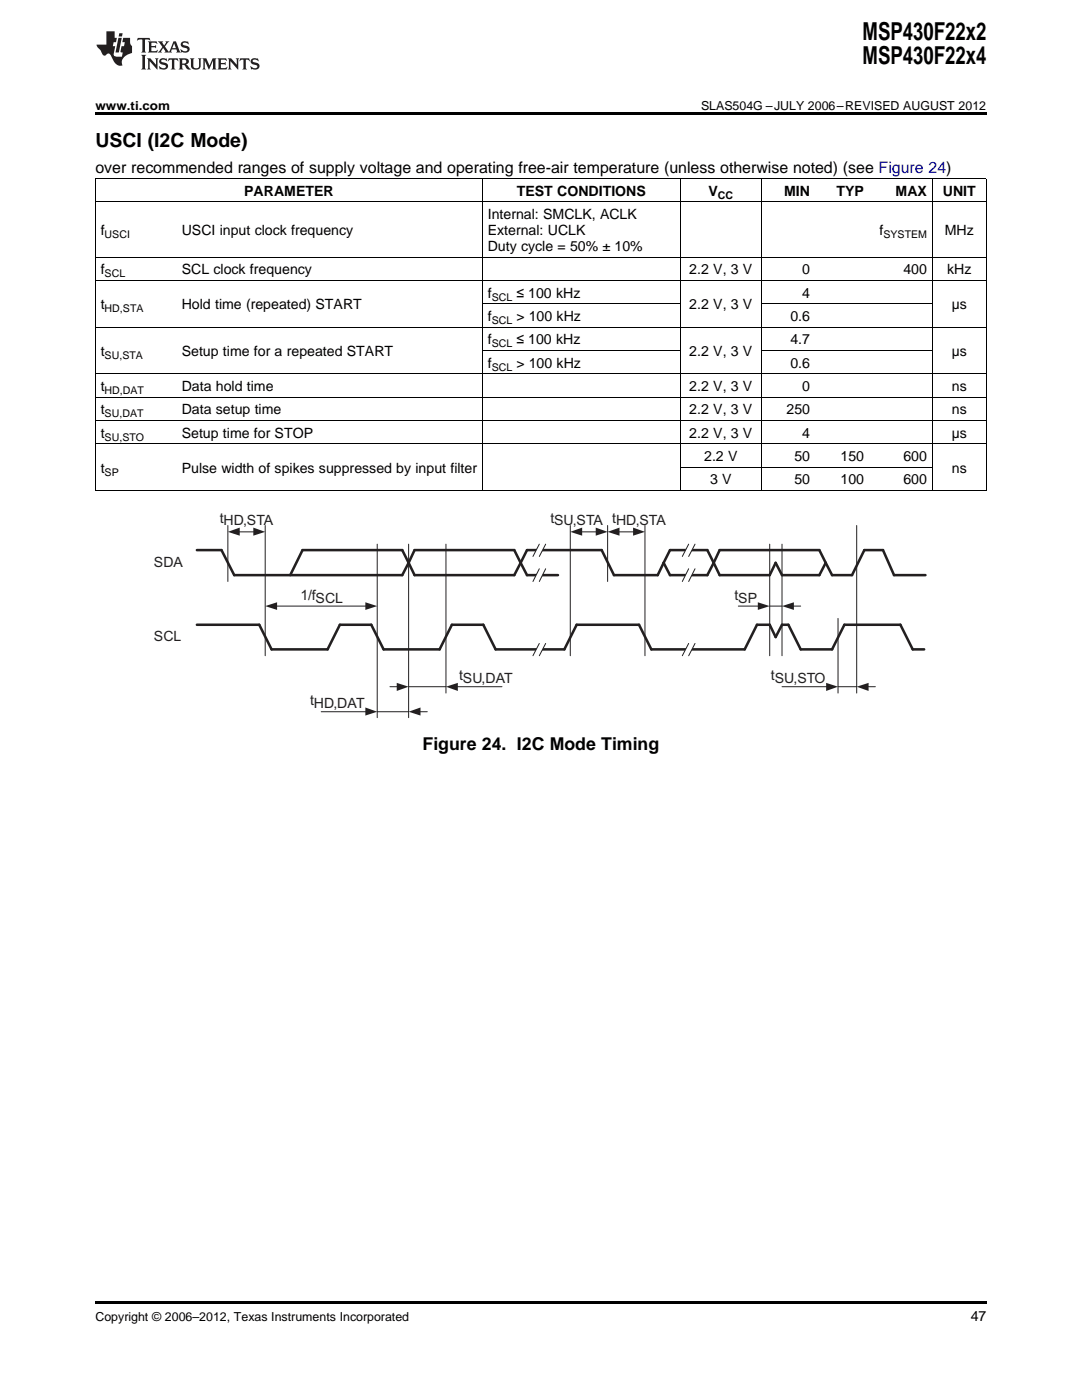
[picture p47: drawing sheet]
<svg xmlns="http://www.w3.org/2000/svg" width="216mm" height="279mm" viewBox="0 0 216 279" stroke-linecap="round" stroke-linejoin="round" font-family="sans-serif">
<defs><g id="words">
<g font-size="4.9">
<text x="172.1" y="7.9">MSP430F22x2</text>
<text x="172.1" y="12.8">MSP430F22x4</text>
</g>
<text font-size="3.9" x="19" y="29.3">USCI (I2C Mode)</text>
<text font-size="3.5" x="84.3" y="149.6">Figure 24. I2C Mode Timing</text>
<text font-size="3.2" x="19" y="34.4">over recommended ranges of supply voltage and operating free-air temperature (unless otherwise noted) (see Figure 24)</text>
<g font-size="2.8">
<text x="48.7" y="39.1">PARAMETER</text>
<text x="103.1" y="39.1">TEST CONDITIONS</text>
<text x="141.4" y="39.1">V</text>
<text x="156.5" y="39.1">MIN</text>
<text x="166.9" y="39.1">TYP</text>
<text x="178.7" y="39.1">MAX</text>
<text x="188.1" y="39.1">UNIT</text>
<text x="20.1" y="46.9">f</text>
<text x="36.3" y="46.9">USCI input clock frequency</text>
<text x="97.3" y="43.7">Internal: SMCLK, ACLK</text>
<text x="97.3" y="46.9">External: UCLK</text>
<text x="175.5" y="46.9">f</text>
<text x="188.5" y="46.9">MHz</text>
<text x="97.3" y="50.1">Duty cycle = 50% ± 10%</text>
<text x="20.1" y="54.8">f</text>
<text x="36.3" y="54.8">SCL clock frequency</text>
<text x="97.3" y="59.4">f</text>
<text x="103" y="59.4">≤ 100 kHz</text>
<text x="137.5" y="54.8">2.2 V, 3 V</text>
<text x="160.1" y="54.8">0</text>
<text x="160.1" y="59.4">4</text>
<text x="180.3" y="54.8">400</text>
<text x="189" y="54.8">kHz</text>
<text x="20.1" y="61.7">t</text>
<text x="36.3" y="61.7">Hold time (repeated) START</text>
<text x="97.3" y="64.1">f</text>
<text x="103" y="64.1">&gt; 100 kHz</text>
<text x="137.5" y="61.7">2.2 V, 3 V</text>
<text x="157.7" y="64.1">0.6</text>
<text x="189.9" y="61.7">µs</text>
<text x="20.1" y="71">t</text>
<text x="36.3" y="71">Setup time for a repeated START</text>
<text x="97.3" y="68.7">f</text>
<text x="103" y="68.7">≤ 100 kHz</text>
<text x="137.5" y="71">2.2 V, 3 V</text>
<text x="157.7" y="68.7">4.7</text>
<text x="189.9" y="71">µs</text>
<text x="97.3" y="73.4">f</text>
<text x="103" y="73.4">&gt; 100 kHz</text>
<text x="157.7" y="73.4">0.6</text>
<text x="20.1" y="78">t</text>
<text x="20.1" y="82.7">t</text>
<text x="36.3" y="78">Data hold time</text>
<text x="36.3" y="82.7">Data setup time</text>
<text x="137.5" y="78">2.2 V, 3 V</text>
<text x="137.5" y="82.7">2.2 V, 3 V</text>
<text x="157" y="82.7">250</text>
<text x="160.1" y="78">0</text>
<text x="189.9" y="78">ns</text>
<text x="189.9" y="82.7">ns</text>
<text x="20.1" y="87.3">t</text>
<text x="36.3" y="87.3">Setup time for STOP</text>
<text x="137.5" y="87.3">2.2 V, 3 V</text>
<text x="160.1" y="87.3">4</text>
<text x="189.9" y="87.3">µs</text>
<text x="20.1" y="94.3">t</text>
<text x="36.3" y="94.3">Pulse width of spikes suppressed by input filter</text>
<text x="140.5" y="92">2.2 V</text>
<text x="158.5" y="92">50</text>
<text x="167.7" y="92">150</text>
<text x="180.3" y="92">600</text>
<text x="189.9" y="94.3">ns</text>
<text x="141.7" y="96.7">3 V</text>
<text x="158.5" y="96.7">50</text>
<text x="167.7" y="96.7">100</text>
<text x="180.3" y="96.7">600</text>
<text x="193.7" y="263.6">47</text>
</g>
<g font-size="2.8" fill="#231f20">
<text x="43.9" y="104.3">tHD,STA</text>
<text x="109.8" y="104.3">tSU,STA tHD,STA</text>
<text x="30.7" y="113.1">SDA</text>
<text x="59.9" y="119.7">1/fSCL</text>
<text x="146.6" y="119.7">tSP</text>
<text x="30.7" y="128">SCL</text>
<text x="91.6" y="135.8">tSU,DAT</text>
<text x="153.8" y="135.8">tSU,STO</text>
<text x="61.9" y="140.8">tHD,DAT</text>
</g>
<g font-size="2.5">
<text x="19" y="21.9">www.ti.com</text>
<text x="139.9" y="21.9">SLAS504G –JULY 2006–REVISED AUGUST 2012</text>
<text x="19" y="263.6">Copyright © 2006–2012, Texas Instruments Incorporated</text>
</g>
<g font-size="2.1">
<text x="143.3" y="39.7">CC</text>
<text x="20.9" y="47.5">USCI</text>
<text x="176.3" y="47.5">SYSTEM</text>
<text x="20.9" y="55.3">SCL</text>
<text x="98.1" y="60">SCL</text>
<text x="20.9" y="62.3">HD,STA</text>
<text x="98.1" y="64.6">SCL</text>
<text x="20.9" y="71.6">SU,STA</text>
<text x="98.1" y="69.3">SCL</text>
<text x="98.1" y="73.9">SCL</text>
<text x="20.9" y="78.6">HD,DAT</text>
<text x="20.9" y="83.3">SU,DAT</text>
<text x="20.9" y="87.9">SU,STO</text>
<text x="20.9" y="94.9">SP</text>
</g>
</g></defs>
<path d="M39.3 109.8h4.9l2.5 5h33.6l1.2-2.5M39.3 124.7h12.4l2.5 4.9h11.2l2.4-4.9h6.3l2.4 4.9h11.2l2.5-4.9h6.2l2.5 4.9h13.7l2.5-4.9h12.4" fill="none" stroke="#231f20" stroke-width=".51"/>
<path d="M45.5 104.9v11.1M47.7 106.1h3M52.9 104.9v26" fill="none" stroke="#231f20" stroke-width=".2"/>
<g fill="#231f20">
<path d="M50.5 105.3l2.4 .8-2.4 .8z"/>
<path d="M45.5 106.1l2.3-.8v1.6z"/>
</g>
<path d="M75.3 108.6v34.6M55.1 121h18" fill="none" stroke="#231f20" stroke-width=".2"/>
<g fill="#231f20">
<path d="M72.9 120.2l2.4 .8-2.4 .7z"/>
<path d="M52.9 121l2.4-.8v1.5z"/>
</g>
<path d="M81.5 108.6v34.6M83.7 142h1.6" fill="none" stroke="#231f20" stroke-width=".2"/>
<path d="M81.5 142l2.4-.8v1.6z" fill="#231f20"/>
<path d="M64.1 142h9" fill="none" stroke="#231f20" stroke-width=".2"/>
<path d="M72.9 141.2l2.4 .8-2.4 .8z" fill="#231f20"/>
<path d="M91.1 137h9.1M75.3 142h6.2" fill="none" stroke="#231f20" stroke-width=".2"/>
<path d="M89 137l2.4-.7v1.6z" fill="#231f20"/>
<path d="M77.8 137h1.5" fill="none" stroke="#231f20" stroke-width=".2"/>
<path d="M79.2 136.3l2.3 .7-2.3 .9z" fill="#231f20"/>
<path d="M81.5 137h7.5" fill="none" stroke="#231f20" stroke-width=".2"/>
<path d="M81.5 112.3l-1.2-2.5h-19.9l-2.5 5M103.9 112.3l1.3-2.5h14.9l2.4 5" fill="none" stroke="#231f20" stroke-width=".51"/>
<path d="M82.7 109.8h19.9l1.3 2.5-1.3 2.5h-19.9l-1.2-2.5z" fill-rule="evenodd" fill="#fff"/>
<path d="M82.7 109.8h19.9l1.3 2.5-1.3 2.5h-19.9l-1.2-2.5z" fill="none" stroke="#231f20" stroke-width=".51"/>
<path d="M133.7 109.8h7.4l1.3 2.5-1.3 2.5h-7.4l-1.3-2.5z" fill-rule="evenodd" fill="#fff"/>
<path d="M133.7 109.8h7.4l1.3 2.5-1.3 2.5h-7.4l-1.3-2.5zM166 129.6l2.5-4.9h11.2l2.4 4.9h2.3" fill="none" stroke="#231f20" stroke-width=".51"/>
<path d="M107.6 108.6h1.3l-1.3 2.5h-1.3z" fill-rule="evenodd" fill="#fff"/>
<path d="M107.6 108.6l-1.3 2.5M108.9 108.6l-1.3 2.5" fill="none" stroke="#231f20" stroke-width=".2"/>
<path d="M107.6 128.4h1.3l-1.3 2.5h-1.3z" fill-rule="evenodd" fill="#fff"/>
<path d="M113.8 104.9v26M116 106.1h3M121.2 104.9v11.1M107.6 128.4l-1.3 2.5M108.9 128.4l-1.3 2.5" fill="none" stroke="#231f20" stroke-width=".2"/>
<path d="M127.5 124.7l2.5 4.9h18.6l2.4-4.9h2.6l1.2 2.4 1.2-2.4h1.3" fill="none" stroke="#231f20" stroke-width=".51"/>
<g fill="#231f20">
<path d="M118.9 105.3l2.3 .8-2.3 .8z"/>
<path d="M113.8 106.1l2.4-.8v1.6z"/>
</g>
<path d="M123.4 106.1h3.1M128.7 104.9v26" fill="none" stroke="#231f20" stroke-width=".2"/>
<g fill="#231f20">
<path d="M126.3 105.3l2.4 .8-2.4 .8z"/>
<path d="M121.2 106.1l2.4-.8v1.6z"/>
</g>
<path d="M103.9 112.3l1.3 2.5h6.1M132.4 112.3l-1.2 2.5h-8.7" fill="none" stroke="#231f20" stroke-width=".51"/>
<path d="M107.6 113.5h1.3l-1.3 2.5h-1.3z" fill-rule="evenodd" fill="#fff"/>
<path d="M107.6 113.5l-1.3 2.5M108.9 113.5l-1.3 2.5" fill="none" stroke="#231f20" stroke-width=".2"/>
<path d="M137.4 108.6h1.3l-1.3 2.5h-1.3z" fill-rule="evenodd" fill="#fff"/>
<path d="M137.4 108.6l-1.3 2.5M138.7 108.6l-1.3 2.5" fill="none" stroke="#231f20" stroke-width=".2"/>
<path d="M137.4 128.4h1.3l-1.3 2.5h-1.3z" fill-rule="evenodd" fill="#fff"/>
<path d="M137.4 128.4l-1.3 2.5M138.7 128.4l-1.3 2.5" fill="none" stroke="#231f20" stroke-width=".2"/>
<path d="M137.4 113.5h1.3l-1.3 2.5h-1.3z" fill-rule="evenodd" fill="#fff"/>
<path d="M137.4 113.5l-1.3 2.5M138.7 113.5l-1.3 2.5" fill="none" stroke="#231f20" stroke-width=".2"/>
<path d="M157.3 124.7l2.5 4.9h6.2" fill="none" stroke="#231f20" stroke-width=".51"/>
<path d="M143.6 109.8h19.9l1.3 2.5-1.3 2.5h-7.5l-1.2-2.5-1.2 2.5h-10l-1.2-2.5z" fill-rule="evenodd" fill="#fff"/>
<path d="M143.6 109.8h19.9l1.3 2.5-1.3 2.5h-7.5l-1.2-2.5-1.2 2.5h-10l-1.2-2.5zM164.8 112.3l1.2 2.5h4l2.5-5h3.7l2.2 5h6.3" fill="none" stroke="#231f20" stroke-width=".51"/>
<path d="M170.9 104.9v33.4M167.2 123.4v14.9M173.1 137h1.6" fill="none" stroke="#231f20" stroke-width=".2"/>
<path d="M170.9 137l2.4-.7v1.6z" fill="#231f20"/>
<path d="M156 137h9.1" fill="none" stroke="#231f20" stroke-width=".2"/>
<path d="M164.8 136.3l2.4 .7-2.4 .9z" fill="#231f20"/>
<path d="M153.6 108.6v22.3M156 108.6v22.3M158.2 121h1.6M167.2 137h3.7" fill="none" stroke="#231f20" stroke-width=".2"/>
<path d="M156 121l2.4-.8v1.5z" fill="#231f20"/>
<path d="M147.3 121h4.1" fill="none" stroke="#231f20" stroke-width=".2"/>
<path d="M151.2 120.2l2.4 .8-2.4 .7z" fill="#231f20"/>
<path d="M89 108.6v29.7M153.6 121h2.4" fill="none" stroke="#231f20" stroke-width=".2"/>
<g fill="#231f20">
<path d="M27.5 7.6l-.1 .5 .4-.2h.6v.1v2.1l-.2 .4h1l-.3-.4v-2.1l.1-.1h.5l.5 .2-.2-.5zM29.5 8.3l.2 .3v1.5l-.2 .4h1.8l.2-.6a1.04 1.04 0 0 1-1.3 .2v-.7h.6l.3 .2v-.6l-.3 .2h-.6v-.6l.8-.1 .4 .3-.2-.5zM31.5 8.3l.9 1.1-.9 1.1h.8l-.2-.2 .5-.7 .4 .7-.2 .2h1.5l-.1-.2 .1-.4h.9l.1 .4-.2 .2h1l-.3-.3-.7-1.9h-.5l-.9 2-.8-1 .9-1h-.8l.1 .3-.3 .5-.4-.6 .2-.2zM34.7 8.6l.4 1h-.7zM36.3 8.4a.63 .63 0 0 0-.2 .7 .63 .63 0 0 0 .6 .4l.6 .2 .1 .2a.75 .75 0 0 1-.7 .4 .75 .75 0 0 1-.6-.5l.1 .7 .1-.1a1.11 1.11 0 0 0 1.5-.6 1.13 1.13 0 0 0-1.2-.8l-.1-.4a1.04 1.04 0 0 1 1.2 .2l-.2-.5-.1 .1-.5-.2zM28.2 10.9l.2 .4v2.2l-.2 .4h1l-.3-.4v-2.2l.3-.4zM29.3 11.6l.3 .4v1.5l-.3 .4h.8l-.2-.4v-1.3l1.5 1.7v-1.9l.2-.4h-.7l.2 .4v.9l-1.1-1.3zM32 11.8a.62 .62 0 0 0-.2 .7 .62 .62 0 0 0 .6 .4l.6 .1 .1 .3a.76 .76 0 0 1-.7 .3 .76 .76 0 0 1-.6-.4l.1 .7 .1-.1a1.11 1.11 0 0 0 1.5-.6 1.13 1.13 0 0 0-1.2-.8l-.1-.4a1.04 1.04 0 0 1 1.2 .2l-.2-.6-.1 .1-.5-.1zM33.7 11.6l-.2 .6a.61 .61 0 0 1 .8-.3v1.6l-.2 .4h.9l-.2-.4v-1.6a.63 .63 0 0 1 .8 .3l-.2-.6zM35.6 11.6l.3 .4v1.5l-.3 .4h1l-.2-.2v-.8l.5 .2a.76 .76 0 0 0 1.2 .7l-1-1a.58 .58 0 0 0 .6-.5 .58 .58 0 0 0-.5-.6zM36.4 11.9h.1a.45 .45 0 0 1 .5 .1 .45 .45 0 0 1 .1 .5l-.7 .2zM37.9 11.6l.2 .2a2.17 2.17 0 0 0 .3 1.9 .99 .99 0 0 0 1.6-.6v-1.1l.2-.4h-.7l.2 .2a1.92 1.92 0 0 1-.2 1.8 .6 .6 0 0 1-.9-.5v-1.1l.2-.4zM40.4 11.6l.2 .4v1.5l-.2 .4h.7l-.2-.4v-1.4l.8 1.8 .8-1.8v1.4l-.2 .4h.9l-.2-.4v-1.5l.2-.4h-.8l-.6 1.5-.6-1.5zM43.4 11.6l.2 .4v1.5l-.2 .4h1.8l.2-.6a1.04 1.04 0 0 1-1.3 .1v-.6h.5l.4 .2v-.6l-.4 .2h-.5v-.7h.8l.3 .3-.1-.6zM45.5 11.6l.2 .4v1.5l-.2 .4h.7l-.2-.4v-1.3l1.5 1.7v-1.9l.2-.4h-.7l.2 .4v.9l-1.1-1.3zM47.9 11.6l-.1 .6a.61 .61 0 0 1 .8-.3v1.6l-.3 .4h1l-.3-.4 .1-1.6a.63 .63 0 0 1 .7 .3l-.1-.6zM50.2 11.8a.62 .62 0 0 0-.2 .7 .62 .62 0 0 0 .6 .4l.6 .1 .2 .3a.76 .76 0 0 1-.8 .3 .76 .76 0 0 1-.6-.4l.1 .7 .2-.1a1.11 1.11 0 0 0 1.5-.6 1.13 1.13 0 0 0-1.3-.8l-.1-.4a1.04 1.04 0 0 1 1.2 .2l-.1-.6-.2 .1-.5-.1z"/>
<path d="M21.2 6.3v2.6h-1.9l.1 .4 .7 .9a.91 .91 0 0 0 1 .8 .56 .56 0 0 1 .5-.3 .56 .56 0 0 1 .5 .3l.4 .8a1.53 1.53 0 0 0 1.9 1.2 1.54 1.54 0 0 1 1-2.1l.9-.3v-1.4a1.52 1.52 0 0 1-.3-1.6h-1.4l-.2 .8h.5l-.2 .8h-.4l-.2 1v.2l.4 .1-.2 .8a1.93 1.93 0 0 1-1.6-.3l.3-1.8h-.5l.2-.8h.4l.2-.8h-.4v-1.3zM23.6 7.6l-.6 2.9h.7l.6-2.9zM23.8 6.6l-.1 .7h.6l.2-.7z"/>
</g>
<path d="M19 22.5h177.8v.5h-177.8zM19 259.7h177.8v.5h-177.8z" fill="#000"/>
<g fill="none" stroke="#000" stroke-width=".2">
<path d="M19 35.6h177.8M19.1 35.7v62.2M96.2 35.7v62.2M135.7 35.7v62.2M151.9 35.7v62.2M186 35.7v62.2M196.8 35.7v62.2M19 56h177.8M19 51.3h177.8M19 40.3h177.8M19 79.3h177.8M19 74.6h177.8"/>
<path d="M19 65.3h177.8M96.3 69.9h39.5M96.3 60.6h39.5M151.9 69.9h34.2M151.9 60.6h34.2M19 97.9h177.8M19 88.6h177.8M19 83.9h177.8M135.8 93.2h50.3"/>
</g>
<use href="#words"/>
</svg>
